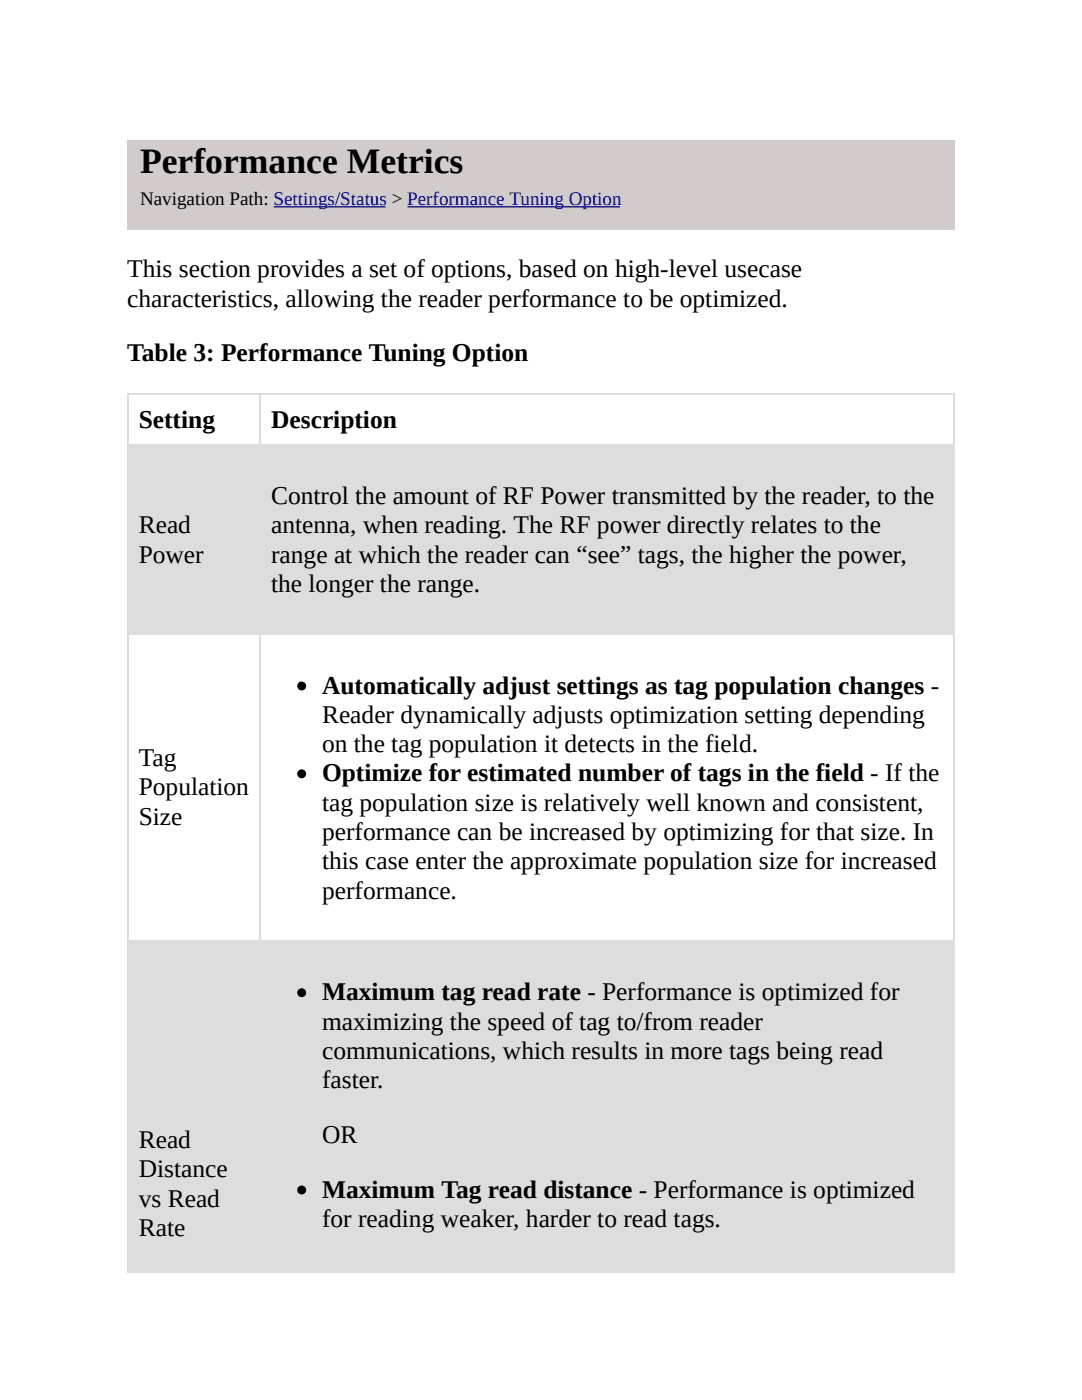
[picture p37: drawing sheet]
<svg xmlns="http://www.w3.org/2000/svg" width="216mm" height="279mm" viewBox="0 0 216 279" stroke-linecap="round" stroke-linejoin="round" font-family="sans-serif">
<defs><g id="words">
<text font-size="7.1" x="27.9" y="34.5">Performance Metrics</text>
<g font-size="5.1">
<text x="25.4" y="55.4">This section provides a set of options, based on high-level usecase</text>
<text x="25.4" y="61.2">characteristics, allowing the reader performance to be optimized.</text>
<text x="25.4" y="72.1">Table 3: Performance Tuning Option</text>
<text x="27.7" y="85.3">Setting</text>
<text x="54.1" y="85.3">Description</text>
<text x="54.1" y="100.6">Control the amount of RF Power transmitted by the reader, to the</text>
<text x="27.7" y="106.4">Read</text>
<text x="54.1" y="106.4">antenna, when reading. The RF power directly relates to the</text>
<text x="27.7" y="112.3">Power</text>
<text x="54.1" y="112.3">range at which the reader can “see” tags, the higher the power,</text>
<text x="54.1" y="118.1">the longer the range.</text>
<text x="64.3" y="138.4">Automatically adjust settings as tag population changes -</text>
<text x="64.3" y="144.3">Reader dynamically adjusts optimization setting depending</text>
<text x="27.7" y="152.9">Tag</text>
<text x="64.3" y="150.1">on the tag population it detects in the field.</text>
<text x="64.3" y="156">Optimize for estimated number of tags in the field - If the</text>
<text x="27.7" y="158.8">Population</text>
<text x="64.3" y="161.8">tag population size is relatively well known and consistent,</text>
<text x="27.7" y="164.6">Size</text>
<text x="64.3" y="167.6">performance can be increased by optimizing for that size. In</text>
<text x="64.3" y="173.5">this case enter the approximate population size for increased</text>
<text x="64.3" y="179.3">performance.</text>
<text x="64.3" y="199.6">Maximum tag read rate - Performance is optimized for</text>
<text x="64.3" y="205.5">maximizing the speed of tag to/from reader</text>
<text x="64.3" y="211.3">communications, which results in more tags being read</text>
<text x="64.3" y="217.2">faster.</text>
<text x="27.7" y="229.1">Read</text>
<text x="64.3" y="228.1">OR</text>
<text x="27.7" y="234.9">Distance</text>
<text x="64.3" y="239">Maximum Tag read distance - Performance is optimized</text>
<text x="27.7" y="240.8">vs Read</text>
<text x="64.3" y="244.9">for reading weaker, harder to read tags.</text>
<text x="27.7" y="246.6">Rate</text>
</g>
<text font-size="3.8" x="27.9" y="40.9">Navigation Path: Settings/Status &gt; Performance Tuning Option</text>
</g></defs>
<path d="M25.4 27.9h165.1v17.8h-165.1z" fill="#d1cccb"/>
<g fill="#ddd">
<path d="M25.4 88.6h26.4v37.9h-26.4z"/>
<path d="M51.8 88.6h138.4v37.9h-138.4z"/>
<path d="M25.4 187.7h26.4v66.3h-26.4z"/>
<path d="M51.8 187.7h138.4v66.3h-138.4z"/>
</g>
<path d="M25.4 78.6h165.1M25.5 78.5v175.5M51.9 78.5v175.5M190.4 78.5v175.5M25.4 88.8h165.1M25.4 126.6h165.1M25.4 187.8h165.1" fill="none" stroke="#ddd" stroke-width=".25"/>
<path d="M54.6 41.3h22.4zM81.3 41.3h42.4z" fill="none" stroke="#00e" stroke-width=".25"/>
<g fill="#000" stroke="#000" stroke-width=".25">
<circle cx="60.2" cy="136.9" r=".76"/>
<circle cx="60.2" cy="154.4" r=".76"/>
<circle cx="60.2" cy="198.1" r=".76"/>
<circle cx="60.2" cy="237.5" r=".76"/>
</g>
<use href="#words"/>
</svg>
